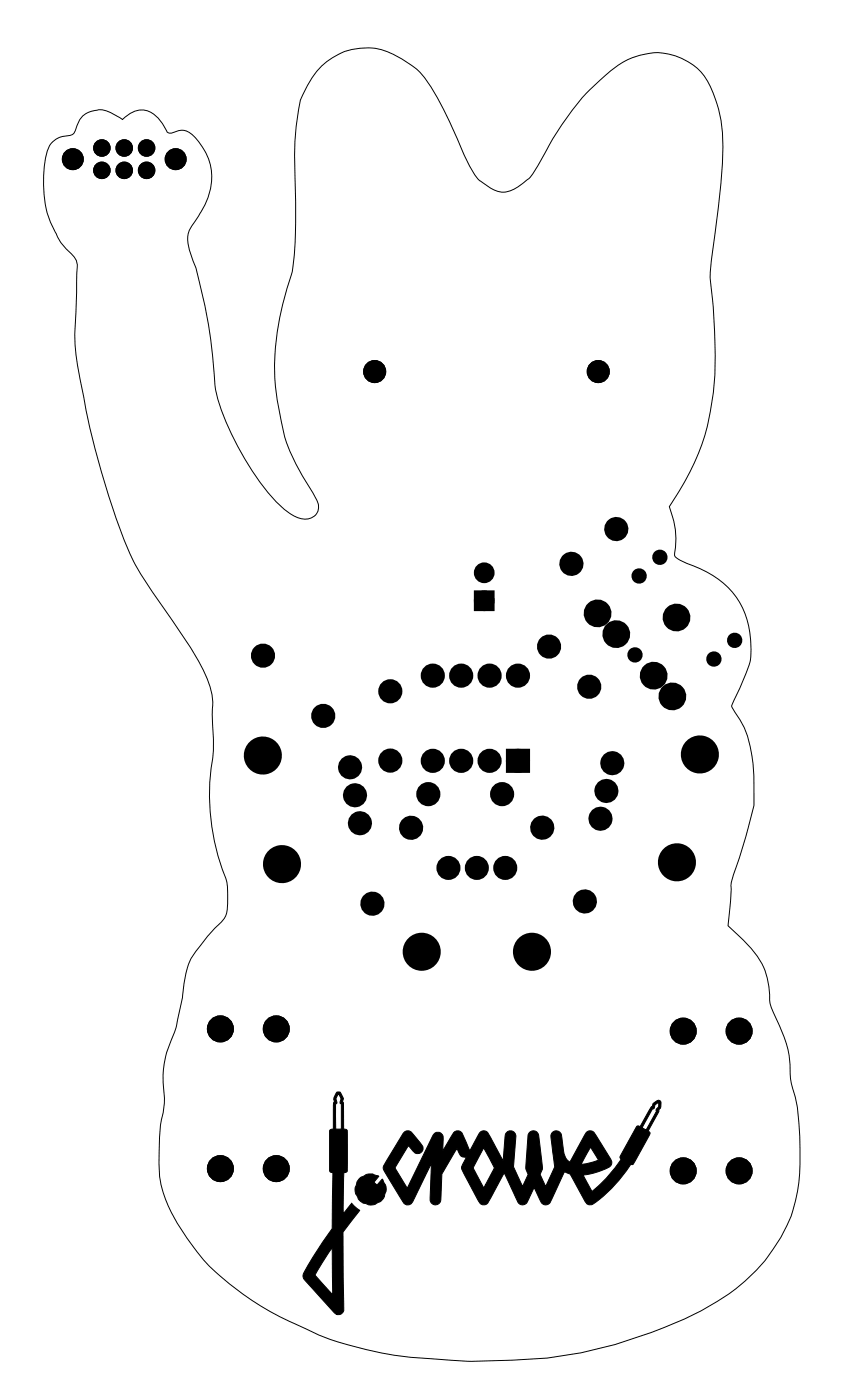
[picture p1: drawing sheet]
<svg xmlns="http://www.w3.org/2000/svg" width="75mm" height="125mm" viewBox="0 0 75 125" stroke-linecap="round" stroke-linejoin="round" font-family="sans-serif">
<path d="M4.6 12.8a2.19 2.19 0 0 1 1.6-.7 1.15 1.15 0 0 0 .7-1 2.19 2.19 0 0 1 3.5-.8l.6 .4a2.06 2.06 0 0 1 3.5 .3l.4 .8 .3 .1 .6-.2a1.48 1.48 0 0 1 1.8 .8 5.3 5.3 0 0 1 .3 6.5l-.6 1a2.13 2.13 0 0 0-.4 2 45.2 45.2 0 0 1 2.3 12.5 21.5 21.5 0 0 0 3.7 8.1 11.8 11.8 0 0 0 3.3 3.5 1.48 1.48 0 0 0 2.2-.3l.1-.6-.4-.8a22 22 0 0 1-2.7-5.5 22.8 22.8 0 0 1 .7-14.4 25.6 25.6 0 0 0 .3-6.4 37.1 37.1 0 0 1 .5-9.1 7.3 7.3 0 0 1 3.1-4 5.7 5.7 0 0 1 6.3 .5 6.1 6.1 0 0 1 2.3 2.4 66.7 66.7 0 0 1 3.3 6.8 4.1 4.1 0 0 0 3.1 2.5 4.1 4.1 0 0 0 2.2-1.2l.4-.4 .6-1a23.1 23.1 0 0 1 7-8.7 5.6 5.6 0 0 1 7.8 .9 12 12 0 0 1 1.6 7.6l-.4 4.3-.6 4.5a13.3 13.3 0 0 0 .2 4.1l.1 1.2a29.1 29.1 0 0 1-.9 10.7 24.4 24.4 0 0 1-3.1 6.1 7.7 7.7 0 0 1 .4 4.3l.1 .2 .7 .5a9.1 9.1 0 0 1 5.1 3.6 7.5 7.5 0 0 1 .6 6.2l-1 2.3a1.05 1.05 0 0 0-.3 .9 10.8 10.8 0 0 1 1.9 7v1.7l-.8 3.2-.7 2.3a5.1 5.1 0 0 0-.5 2.7l-.3 2.6 1 .9a7.3 7.3 0 0 1 2.6 4.2l.1 1a3.3 3.3 0 0 0 .5 2 10.4 10.4 0 0 1 1.4 5.6 19.8 19.8 0 0 1 .9 7 14 14 0 0 1-5.3 11.4 26.7 26.7 0 0 1-8 4.3 36.4 36.4 0 0 1-12.5 2.5h-.8a50.3 50.3 0 0 1-12.1-.9 31.3 31.3 0 0 1-14.4-7.8 17.6 17.6 0 0 1-4.1-7.1 21.6 21.6 0 0 1 .3-7.2v-1a8.9 8.9 0 0 1 .9-5.4l.7-3.1a8.7 8.7 0 0 1 1-3.8 17.2 17.2 0 0 1 2.6-3 2.65 2.65 0 0 0 .5-2.1l-.1-1-.1-.6a20.4 20.4 0 0 1-1.1-11.3l-.1-3a8.2 8.2 0 0 0-.6-4.1 46.8 46.8 0 0 0-4.2-6.5 26.4 26.4 0 0 1-4.4-9.1 78.1 78.1 0 0 1-3-13.4l-.1-1.8 .2-4.7a2.91 2.91 0 0 0-.2-1.7 7.2 7.2 0 0 1-2.2-3.2 10.7 10.7 0 0 1-.2-6.6zM30.1 97.7h.1a.63 .63 0 0 1 .5 .9v2.4h.3l.1 .1v.8v2.9l-.3 .1-.1 .3v3.4l.8-1 .7 .7-1.5 1.9v6.5a.7 .7 0 0 1-.2 .9h-.2a2.19 2.19 0 0 1-1.1-.9l-1.7-1.9a.73 .73 0 0 1-.2-1.1l1.1-1.9 1.3-1.9 .1-5-.3-.1v-3.7l.1-.1h.2l.1-2.5a.73 .73 0 0 1 .2-.8zM30.2 97.9a.58 .58 0 0 1 .2 .8h.1v2.3h-.5v-2.2l.1-.1a.84 .84 0 0 1 .1-.8zM58.6 98.8l.3-.2v.1a.48 .48 0 0 1-.2 .6v.1l-.9 1.6-.3-.1 .9-1.7h.1zM29.7 111.6v4.2l-1.5-1.7zM32.2 105.4a1.59 1.59 0 0 1 1.2-.3l.5 .1-.4 .6 .2 .2h.1l.4-.5a1.39 1.39 0 0 1-.1 1.9 1.39 1.39 0 0 1-2-.1 1.39 1.39 0 0 1 .1-1.9zM36.1 101.3a.55 .55 0 0 1 .9 .3l.8 .9a.48 .48 0 0 1-.2 .6 .48 .48 0 0 1-.6-.1l-.5-.5-1.2 2 1.1 1.8 2.2-4.6a.5 .5 0 0 1 .6-.4 .5 .5 0 0 1 .4 .5v1.1l1-1.6a.5 .5 0 0 1 .5-.1 .5 .5 0 0 1 .4 .4l.5 1.3 .5-.8a1.26 1.26 0 0 1 .8-.9l.3 .1 .1 .1 1.3 2.4 .2-2.2a.48 .48 0 0 1 .6-.4 .48 .48 0 0 1 .3 .6l-.1 1.9a1.34 1.34 0 0 0 .2 1.3l.5 1.1 .5-1a2.25 2.25 0 0 1-.1-1.5l.1-2.1a.49 .49 0 0 1 .6-.3 .49 .49 0 0 1 .4 .5l.3 2.8-.2 .6 .5 1 .8-1.7-.3-2.7a.48 .48 0 0 1 .4-.5 .48 .48 0 0 1 .5 .4 4.4 4.4 0 0 0 .6 2.2l.2 .2 1.2-2.4a.55 .55 0 0 1 .6-.4 .55 .55 0 0 1 .5 .4l1.4 2.2v.4a4.4 4.4 0 0 1-2.5 .9l.7 1.4a8.8 8.8 0 0 0 2.6-2.9v-.2l1.4-2.6h.4l1-1.8a.79 .79 0 0 1 .7-.5 .72 .72 0 0 1-.1 .8l-.9 1.9 .2 .2-.2 .2-1.4 2.5-.2 .1-.1 .1a11.2 11.2 0 0 1-3.4 3.5 .6 .6 0 0 1-.7-.5l-.9-1.8a.89 .89 0 0 0-.8-.7l-1.1 2.4a.56 .56 0 0 1-.3 .5 .56 .56 0 0 1-.6-.1l-.7-1.4-.5 1a.55 .55 0 0 1-.4 .5 .55 .55 0 0 1-.6-.1l-1.2-2.7-1.3 2.5a.5 .5 0 0 1-.5 .4 .5 .5 0 0 1-.5-.3l-1.3-2.5a.8 .8 0 0 1 0-1.1l.2-.4-.4-.1-.4-.7-1.4 2.3-.1 2.2a.49 .49 0 0 1-.4 .6 .49 .49 0 0 1-.5-.6l.1-3.1-1.6 3.2a.54 .54 0 0 1-.6 .5 .54 .54 0 0 1-.5-.5l-1.6-2.8 .2-.5zM43.3 102.7l.9 1.8-.9 1.7-1-1.7zM52.8 102.6l.7 1.1a2.88 2.88 0 0 1-1.5 .4z" fill="none" stroke="#000" stroke-width=".09"/>
<g fill="#000">
<circle cx="6.5" cy="14.2" r=".73"/>
<circle cx="9.1" cy="15.2" r=".53"/>
<circle cx="9.1" cy="13.2" r=".53"/>
<circle cx="11.1" cy="13.2" r=".53"/>
<circle cx="11.1" cy="15.2" r=".53"/>
<circle cx="13.1" cy="15.2" r=".53"/>
<circle cx="13.1" cy="13.2" r=".53"/>
<circle cx="15.7" cy="14.2" r=".73"/>
<circle cx="33.5" cy="33.2" r=".78"/>
<circle cx="53.5" cy="33.2" r=".78"/>
<circle cx="23.5" cy="58.7" r=".7"/>
<circle cx="43.3" cy="53.7" r=".6"/>
<circle cx="43.3" cy="51.2" r=".6"/>
<circle cx="49.1" cy="57.8" r=".7"/>
<circle cx="51.1" cy="50.4" r=".7"/>
<circle cx="53.5" cy="54.9" r=".89"/>
<circle cx="55.1" cy="56.7" r=".89"/>
<circle cx="55.1" cy="47.3" r=".7"/>
<circle cx="56.8" cy="58.6" r=".56"/>
<circle cx="57.2" cy="51.5" r=".56"/>
<circle cx="59" cy="49.9" r=".56"/>
<circle cx="60.5" cy="55.2" r=".89"/>
<circle cx="63.9" cy="59" r=".56"/>
<circle cx="65.7" cy="57.3" r=".56"/>
<circle cx="23.5" cy="67.6" r="1.35"/>
<circle cx="25.2" cy="77.3" r="1.35"/>
<circle cx="28.9" cy="64" r=".7"/>
<circle cx="31.3" cy="68.6" r=".74"/>
<circle cx="31.8" cy="71.1" r=".74"/>
<circle cx="32.2" cy="73.6" r=".74"/>
<circle cx="34.9" cy="68" r=".7"/>
<circle cx="34.9" cy="61.8" r=".7"/>
<circle cx="36.8" cy="74" r=".7"/>
<circle cx="38.3" cy="71" r=".7"/>
<circle cx="38.7" cy="68.1" r=".7"/>
<circle cx="38.7" cy="60.4" r=".7"/>
<circle cx="40.1" cy="77.6" r=".74"/>
<circle cx="41.3" cy="68.1" r=".7"/>
<circle cx="41.3" cy="60.4" r=".7"/>
<circle cx="42.7" cy="77.6" r=".74"/>
<circle cx="43.8" cy="68.1" r=".7"/>
<circle cx="43.8" cy="60.4" r=".7"/>
<circle cx="44.9" cy="71" r=".7"/>
<circle cx="45.2" cy="77.6" r=".74"/>
<circle cx="46.3" cy="68.1" r=".7"/>
<circle cx="46.3" cy="60.4" r=".7"/>
<circle cx="48.5" cy="74" r=".7"/>
<circle cx="52.7" cy="61.4" r=".7"/>
<circle cx="53.7" cy="73.2" r=".74"/>
<circle cx="54.2" cy="70.8" r=".74"/>
<circle cx="54.8" cy="68.3" r=".74"/>
<circle cx="58.5" cy="60.4" r=".89"/>
<circle cx="60.1" cy="62.3" r=".89"/>
<circle cx="60.6" cy="77.1" r="1.35"/>
<circle cx="62.6" cy="67.5" r="1.35"/>
<circle cx="19.7" cy="92" r=".84"/>
<circle cx="24.7" cy="92" r=".84"/>
<circle cx="33.3" cy="80.8" r=".7"/>
<circle cx="37.7" cy="85.1" r="1.35"/>
<circle cx="47.6" cy="85.1" r="1.35"/>
<circle cx="52.3" cy="80.6" r=".7"/>
<circle cx="61.1" cy="92.2" r=".84"/>
<circle cx="66.1" cy="92.2" r=".84"/>
<circle cx="19.7" cy="104.5" r=".84"/>
<circle cx="24.7" cy="104.5" r=".84"/>
<circle cx="61.1" cy="104.7" r=".84"/>
<circle cx="66.1" cy="104.7" r=".84"/>
</g>
<g fill="none" stroke="#000" stroke-width=".76" stroke-linecap="butt">
<path d="M45.6 67.4h1.4v1.4h-1.4z"/>
<circle cx="23.5" cy="58.7" r=".7"/>
<circle cx="49.1" cy="57.8" r=".7"/>
<circle cx="51.1" cy="50.4" r=".7"/>
<circle cx="55.1" cy="47.3" r=".7"/>
<circle cx="28.9" cy="64" r=".7"/>
<circle cx="34.9" cy="61.8" r=".7"/>
<circle cx="34.9" cy="68" r=".7"/>
<circle cx="36.8" cy="74" r=".7"/>
<circle cx="38.3" cy="71" r=".7"/>
<circle cx="38.7" cy="68.1" r=".7"/>
<circle cx="38.7" cy="60.4" r=".7"/>
<circle cx="41.3" cy="68.1" r=".7"/>
<circle cx="41.3" cy="60.4" r=".7"/>
<circle cx="43.8" cy="68.1" r=".7"/>
<circle cx="43.8" cy="60.4" r=".7"/>
<circle cx="44.9" cy="71" r=".7"/>
<circle cx="46.3" cy="68.1" r=".7"/>
<circle cx="46.3" cy="60.4" r=".7"/>
<circle cx="48.5" cy="74" r=".7"/>
<circle cx="52.7" cy="61.4" r=".7"/>
<circle cx="33.3" cy="80.8" r=".7"/>
<circle cx="52.3" cy="80.6" r=".7"/>
</g>
<g fill="#000">
<path d="M42.7 53.1h1.2v1.2h-1.2zM45.6 67.4h1.4v1.4h-1.4z"/>
<path d="M30.1 97.7h.1a.63 .63 0 0 1 .5 .9v2.4h.3l.1 .1v.8v2.9l-.3 .1-.1 .3v3.4l.8-1 .7 .7-1.5 1.9v6.5a.7 .7 0 0 1-.2 .9h-.2a2.19 2.19 0 0 1-1.1-.9l-1.7-1.9a.73 .73 0 0 1-.2-1.1l1.1-1.9 1.3-1.9 .1-5-.3-.1v-3.7l.1-.1h.2l.1-2.5a.73 .73 0 0 1 .2-.8zM29.7 111.6l-1.5 2.5 1.5 1.7zM30.2 97.9a.84 .84 0 0 0-.1 .8l-.1 .1v2.2h.5v-2.3h-.1a.58 .58 0 0 0-.2-.8zM32.2 105.4a1.59 1.59 0 0 1 1.2-.3l.5 .1-.4 .6 .2 .2h.1l.4-.5a1.39 1.39 0 0 1-.1 1.9 1.39 1.39 0 0 1-2-.1 1.39 1.39 0 0 1 .1-1.9zM36.1 101.3a.55 .55 0 0 1 .9 .3l.8 .9a.48 .48 0 0 1-.2 .6 .48 .48 0 0 1-.6-.1l-.5-.5-1.2 2 1.1 1.8 2.2-4.6a.5 .5 0 0 1 .6-.4 .5 .5 0 0 1 .4 .5v1.1l1-1.6a.5 .5 0 0 1 .5-.1 .5 .5 0 0 1 .4 .4l.5 1.3 .5-.8a1.26 1.26 0 0 1 .8-.9l.3 .1 .1 .1 1.3 2.4 .2-2.2a.48 .48 0 0 1 .6-.4 .48 .48 0 0 1 .3 .6l-.1 1.9a1.34 1.34 0 0 0 .2 1.3l.5 1.1 .5-1a2.25 2.25 0 0 1-.1-1.5l.1-2.1a.49 .49 0 0 1 .6-.3 .49 .49 0 0 1 .4 .5l.3 2.8-.2 .6 .5 1 .8-1.7-.3-2.7a.48 .48 0 0 1 .4-.5 .48 .48 0 0 1 .5 .4 4.4 4.4 0 0 0 .6 2.2l.2 .2 1.2-2.4a.55 .55 0 0 1 .6-.4 .55 .55 0 0 1 .5 .4l1.4 2.2v.4a4.4 4.4 0 0 1-2.5 .9l.7 1.4a8.8 8.8 0 0 0 2.6-2.9v-.2l1.4-2.6h.4l1-1.8a.79 .79 0 0 1 .7-.5 .72 .72 0 0 1-.1 .8l-.9 1.9 .2 .2-.2 .2-1.4 2.5-.2 .1-.1 .1a11.2 11.2 0 0 1-3.4 3.5 .6 .6 0 0 1-.7-.5l-.9-1.8a.89 .89 0 0 0-.8-.7l-1.1 2.4a.56 .56 0 0 1-.3 .5 .56 .56 0 0 1-.6-.1l-.7-1.4-.5 1a.55 .55 0 0 1-.4 .5 .55 .55 0 0 1-.6-.1l-1.2-2.7-1.3 2.5a.5 .5 0 0 1-.5 .4 .5 .5 0 0 1-.5-.3l-1.3-2.5a.8 .8 0 0 1 0-1.1l.2-.4-.4-.1-.4-.7-1.4 2.3-.1 2.2a.49 .49 0 0 1-.4 .6 .49 .49 0 0 1-.5-.6l.1-3.1-1.6 3.2a.54 .54 0 0 1-.6 .5 .54 .54 0 0 1-.5-.5l-1.6-2.8 .2-.5zM43.3 102.7l-1 1.8 1 1.7 .9-1.7zM52.8 102.6l-.8 1.6a3 3 0 0 0 1.5-.5zM58.6 98.8l-.1 .4h-.1l-.9 1.7 .3 .1 .9-1.6v-.1a.47 .47 0 0 0 .2-.7z"/>
</g>
<g fill="none" stroke="#000" stroke-width=".65" stroke-linecap="butt">
<path d="M42.7 53.1h1.2v1.2h-1.2z"/>
<circle cx="43.3" cy="51.2" r=".6"/>
<circle cx="43.3" cy="53.7" r=".6"/>
</g>
<g fill="none" stroke="#000" stroke-width=".51">
<circle cx="6.5" cy="14.2" r=".73"/>
<circle cx="9.1" cy="15.2" r=".53"/>
<circle cx="9.1" cy="13.2" r=".53"/>
<circle cx="11.1" cy="13.2" r=".53"/>
<circle cx="11.1" cy="15.2" r=".53"/>
<circle cx="13.1" cy="13.2" r=".53"/>
<circle cx="13.1" cy="15.2" r=".53"/>
<circle cx="15.7" cy="14.2" r=".73"/>
<circle cx="33.5" cy="33.2" r=".78"/>
<circle cx="53.5" cy="33.2" r=".78"/>
</g>
<g fill="none" stroke="#000" stroke-width=".68" stroke-linecap="butt">
<circle cx="31.3" cy="68.6" r=".74"/>
<circle cx="31.8" cy="71.1" r=".74"/>
<circle cx="32.2" cy="73.6" r=".74"/>
<circle cx="40.1" cy="77.6" r=".74"/>
<circle cx="42.7" cy="77.6" r=".74"/>
<circle cx="45.2" cy="77.6" r=".74"/>
<circle cx="53.7" cy="73.2" r=".74"/>
<circle cx="54.2" cy="70.8" r=".74"/>
<circle cx="54.8" cy="68.3" r=".74"/>
</g>
<g fill="none" stroke="#000" stroke-width=".71" stroke-linecap="butt">
<circle cx="23.5" cy="67.6" r="1.35"/>
<circle cx="25.2" cy="77.3" r="1.35"/>
<circle cx="60.6" cy="77.1" r="1.35"/>
<circle cx="62.6" cy="67.5" r="1.35"/>
<circle cx="37.7" cy="85.1" r="1.35"/>
<circle cx="47.6" cy="85.1" r="1.35"/>
</g>
<g fill="none" stroke="#000" stroke-width=".73" stroke-linecap="butt">
<circle cx="19.7" cy="92" r=".84"/>
<circle cx="24.7" cy="92" r=".84"/>
<circle cx="61.1" cy="92.2" r=".84"/>
<circle cx="66.1" cy="92.2" r=".84"/>
<circle cx="19.7" cy="104.5" r=".84"/>
<circle cx="24.7" cy="104.5" r=".84"/>
<circle cx="61.1" cy="104.7" r=".84"/>
<circle cx="66.1" cy="104.7" r=".84"/>
</g>
<g fill="none" stroke="#000" stroke-width=".69" stroke-linecap="butt">
<circle cx="53.5" cy="54.9" r=".89"/>
<circle cx="55.1" cy="56.7" r=".89"/>
<circle cx="60.5" cy="55.2" r=".89"/>
<circle cx="58.5" cy="60.4" r=".89"/>
<circle cx="60.1" cy="62.3" r=".89"/>
</g>
<g fill="none" stroke="#000" stroke-width=".25">
<circle cx="56.8" cy="58.6" r=".56"/>
<circle cx="57.2" cy="51.5" r=".56"/>
<circle cx="59" cy="49.9" r=".56"/>
<circle cx="63.9" cy="59" r=".56"/>
<circle cx="65.7" cy="57.3" r=".56"/>
</g>
</svg>
